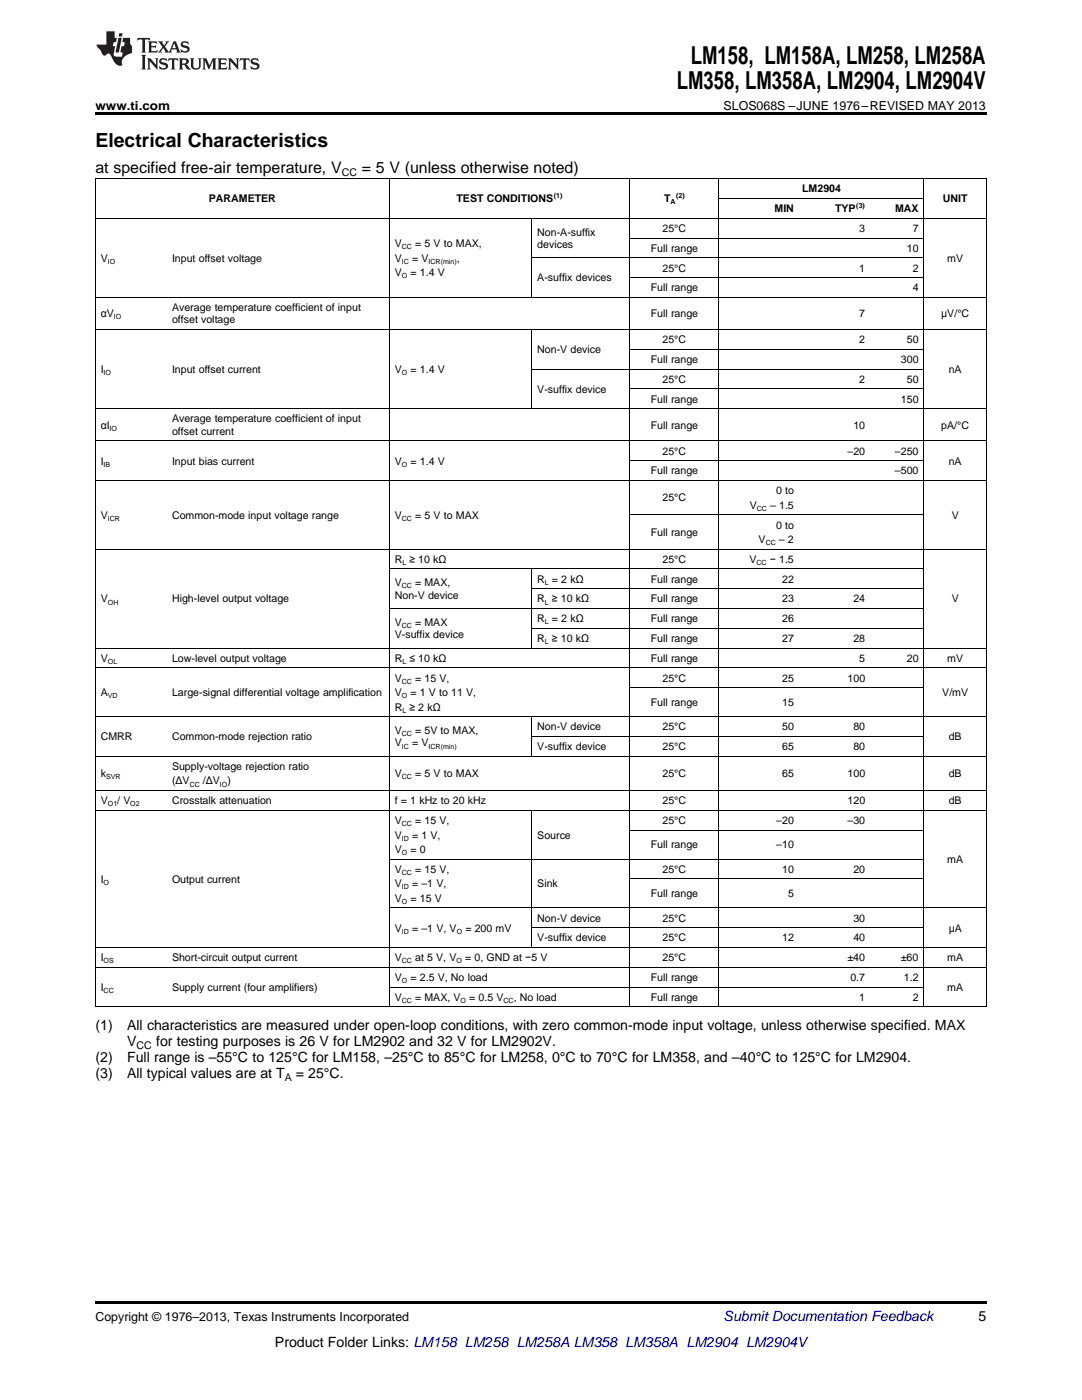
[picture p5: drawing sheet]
<svg xmlns="http://www.w3.org/2000/svg" width="216mm" height="279mm" viewBox="0 0 216 279" stroke-linecap="round" stroke-linejoin="round" font-family="sans-serif">
<defs><g id="words">
<g font-size="4.9">
<text x="135" y="17.8">LM358, LM358A, LM2904, LM2904V</text>
<text x="137.8" y="12.8">LM158, LM158A, LM258, LM258A</text>
</g>
<text font-size="3.9" x="19" y="29.3">Electrical Characteristics</text>
<g font-size="3.2">
<text x="19" y="34.4">at specified free-air temperature, V</text>
<text x="72.2" y="34.4">= 5 V (unless otherwise noted)</text>
</g>
<g font-size="2.8">
<text x="19" y="205.6">(1)</text>
<text x="25.4" y="205.6">All characteristics are measured under open-loop conditions, with zero common-mode input voltage, unless otherwise specified. MAX</text>
<text x="25.4" y="208.8">V</text>
<text x="31.2" y="208.8">for testing purposes is 26 V for LM2902 and 32 V for LM2902V.</text>
<text x="19" y="211.9">(2)</text>
<text x="19" y="215.1">(3)</text>
<text x="25.4" y="211.9">Full range is –55°C to 125°C for LM158, –25°C to 85°C for LM258, 0°C to 70°C for LM358, and –40°C to 125°C for LM2904.</text>
<text x="25.4" y="215.1">All typical values are at T</text>
<text x="59.1" y="215.1">= 25°C.</text>
<text x="195.3" y="263.6">5</text>
<text x="54.9" y="268.9">Product Folder Links: LM158 LM258 LM258A LM358 LM358A LM2904 LM2904V</text>
</g>
<text font-size="2.8" fill="#0000c8" x="144.4" y="263.6">Submit Documentation Feedback</text>
<g font-size="2.5">
<text x="19" y="21.9">www.ti.com</text>
<text x="144.4" y="21.9">SLOS068S –JUNE 1976–REVISED MAY 2013</text>
<text x="19" y="263.6">Copyright © 1976–2013, Texas Instruments Incorporated</text>
</g>
<g font-size="2.1">
<text x="68.2" y="35.1">CC</text>
<text x="41.7" y="40.4">PARAMETER</text>
<text x="91.1" y="40.4">TEST CONDITIONS</text>
<text x="132.5" y="40.4">T</text>
<text x="160.1" y="38.4">LM2904</text>
<text x="188.1" y="40.4">UNIT</text>
<text x="107.2" y="47">Non-A-suffix</text>
<text x="132.2" y="46.3">25°C</text>
<text x="154.6" y="42.3">MIN</text>
<text x="166.6" y="42.3">TYP</text>
<text x="171.4" y="46.3">3</text>
<text x="178.6" y="42.3">MAX</text>
<text x="182.1" y="46.3">7</text>
<text x="20.1" y="52.2">V</text>
<text x="34.3" y="52.2">Input offset voltage</text>
<text x="78.8" y="49.3">V</text>
<text x="78.8" y="52.2">V</text>
<text x="82.2" y="52.2">= V</text>
<text x="82.8" y="49.3">= 5 V to MAX,</text>
<text x="91.2" y="52.2">,</text>
<text x="107.2" y="49.5">devices</text>
<text x="129.9" y="50.2">Full range</text>
<text x="180.9" y="50.2">10</text>
<text x="189" y="52.2">mV</text>
<text x="78.8" y="55.1">V</text>
<text x="81.9" y="55.1">= 1.4 V</text>
<text x="107.2" y="56.2">A-suffix devices</text>
<text x="129.9" y="58.1">Full range</text>
<text x="132.2" y="54.2">25°C</text>
<text x="171.4" y="54.2">1</text>
<text x="182.1" y="54.2">2</text>
<text x="182.1" y="58.1">4</text>
<text x="20.1" y="63.3">αV</text>
<text x="34.3" y="62.1">Average temperature coefficient of input</text>
<text x="34.3" y="64.6">offset voltage</text>
<text x="129.9" y="63.3">Full range</text>
<text x="171.4" y="63.3">7</text>
<text x="187.8" y="63.3">μV/°C</text>
<text x="107.2" y="70.5">Non-V device</text>
<text x="132.2" y="68.5">25°C</text>
<text x="171.4" y="68.5">2</text>
<text x="180.9" y="68.5">50</text>
<text x="20.1" y="74.4">I</text>
<text x="34.3" y="74.4">Input offset current</text>
<text x="78.8" y="74.4">V</text>
<text x="81.9" y="74.4">= 1.4 V</text>
<text x="129.9" y="72.5">Full range</text>
<text x="132.2" y="76.4">25°C</text>
<text x="171.4" y="76.4">2</text>
<text x="179.8" y="72.5">300</text>
<text x="180.9" y="76.4">50</text>
<text x="189.3" y="74.4">nA</text>
<text x="107.2" y="78.4">V-suffix device</text>
<text x="129.9" y="80.4">Full range</text>
<text x="179.8" y="80.4">150</text>
<text x="20.1" y="85.5">αI</text>
<text x="34.3" y="84.3">Average temperature coefficient of input</text>
<text x="34.3" y="86.8">offset current</text>
<text x="129.9" y="85.5">Full range</text>
<text x="170.3" y="85.5">10</text>
<text x="187.8" y="85.5">pA/°C</text>
<text x="20.1" y="92.7">I</text>
<text x="34.3" y="92.7">Input bias current</text>
<text x="78.8" y="92.7">V</text>
<text x="81.9" y="92.7">= 1.4 V</text>
<text x="129.9" y="94.7">Full range</text>
<text x="132.2" y="90.7">25°C</text>
<text x="169.1" y="90.7">–20</text>
<text x="178.6" y="90.7">–250</text>
<text x="178.6" y="94.7">–500</text>
<text x="189.3" y="92.7">nA</text>
<text x="132.2" y="100.1">25°C</text>
<text x="149.6" y="101.5">V</text>
<text x="153.7" y="101.5">– 1.5</text>
<text x="154.9" y="98.6">0 to</text>
<text x="20.1" y="103.5">V</text>
<text x="34.3" y="103.5">Common-mode input voltage range</text>
<text x="78.8" y="103.5">V</text>
<text x="82.8" y="103.5">= 5 V to MAX</text>
<text x="129.9" y="106.9">Full range</text>
<text x="154.9" y="105.5">0 to</text>
<text x="189.9" y="103.5">V</text>
<text x="78.8" y="112.3">R ≥ 10 kΩ</text>
<text x="132.2" y="112.3">25°C</text>
<text x="149.5" y="112.3">V</text>
<text x="151.4" y="108.4">V</text>
<text x="153.6" y="112.3">− 1.5</text>
<text x="155.4" y="108.4">– 2</text>
<text x="78.8" y="117">V</text>
<text x="78.8" y="119.5">Non-V device</text>
<text x="82.8" y="117">= MAX,</text>
<text x="107.2" y="116.3">R = 2 kΩ</text>
<text x="129.9" y="116.3">Full range</text>
<text x="156.1" y="116.3">22</text>
<text x="20.1" y="120.2">V</text>
<text x="34.3" y="120.2">High-level output voltage</text>
<text x="78.8" y="124.9">V</text>
<text x="82.8" y="124.9">= MAX</text>
<text x="107.2" y="120.2">R ≥ 10 kΩ</text>
<text x="107.2" y="124.2">R = 2 kΩ</text>
<text x="129.9" y="120.2">Full range</text>
<text x="129.9" y="124.2">Full range</text>
<text x="156.1" y="120.2">23</text>
<text x="156.1" y="124.2">26</text>
<text x="170.3" y="120.2">24</text>
<text x="189.9" y="120.2">V</text>
<text x="78.8" y="127.4">V-suffix device</text>
<text x="107.2" y="128.1">R ≥ 10 kΩ</text>
<text x="129.9" y="128.1">Full range</text>
<text x="156.1" y="128.1">27</text>
<text x="170.3" y="128.1">28</text>
<text x="20.1" y="132.1">V</text>
<text x="34.3" y="132.1">Low-level output voltage</text>
<text x="78.8" y="132.1">R ≤ 10 kΩ</text>
<text x="78.8" y="136">V</text>
<text x="82.8" y="136">= 15 V,</text>
<text x="129.9" y="132.1">Full range</text>
<text x="132.2" y="136">25°C</text>
<text x="156.1" y="136">25</text>
<text x="169.1" y="136">100</text>
<text x="171.4" y="132.1">5</text>
<text x="180.9" y="132.1">20</text>
<text x="189" y="132.1">mV</text>
<text x="20.1" y="138.9">A</text>
<text x="34.3" y="138.9">Large-signal differential voltage amplification</text>
<text x="78.8" y="138.9">V</text>
<text x="78.8" y="141.8">R ≥ 2 kΩ</text>
<text x="81.9" y="138.9">= 1 V to 11 V,</text>
<text x="129.9" y="140.9">Full range</text>
<text x="156.1" y="140.9">15</text>
<text x="188" y="138.9">V/mV</text>
<text x="20.1" y="147.7">CMRR</text>
<text x="34.3" y="147.7">Common-mode rejection ratio</text>
<text x="78.8" y="146.5">V</text>
<text x="78.8" y="149">V</text>
<text x="82.2" y="149">= V</text>
<text x="82.8" y="146.5">= 5V to MAX,</text>
<text x="107.2" y="145.8">Non-V device</text>
<text x="107.2" y="149.7">V-suffix device</text>
<text x="132.2" y="145.8">25°C</text>
<text x="132.2" y="149.7">25°C</text>
<text x="156.1" y="145.8">50</text>
<text x="156.1" y="149.7">65</text>
<text x="170.3" y="145.8">80</text>
<text x="170.3" y="149.7">80</text>
<text x="189.3" y="147.7">dB</text>
<text x="20.1" y="155.1">k</text>
<text x="34.3" y="153.7">Supply-voltage rejection ratio</text>
<text x="78.8" y="155.1">V</text>
<text x="82.8" y="155.1">= 5 V to MAX</text>
<text x="132.2" y="155.1">25°C</text>
<text x="156.1" y="155.1">65</text>
<text x="169.1" y="155.1">100</text>
<text x="189.3" y="155.1">dB</text>
<text x="20.1" y="160.5">V</text>
<text x="23.4" y="160.5">/ V</text>
<text x="34.3" y="156.6">(ΔV</text>
<text x="34.3" y="160.5">Crosstalk attenuation</text>
<text x="40.5" y="156.6">/ΔV</text>
<text x="45.4" y="156.6">)</text>
<text x="78.8" y="160.5">f = 1 kHz to 20 kHz</text>
<text x="132.2" y="160.5">25°C</text>
<text x="169.1" y="160.5">120</text>
<text x="189.3" y="160.5">dB</text>
<text x="78.8" y="164.5">V</text>
<text x="78.8" y="167.4">V</text>
<text x="82.2" y="167.4">= 1 V,</text>
<text x="82.8" y="164.5">= 15 V,</text>
<text x="107.2" y="167.4">Source</text>
<text x="132.2" y="164.5">25°C</text>
<text x="154.9" y="164.5">–20</text>
<text x="169.1" y="164.5">–30</text>
<text x="78.8" y="170.3">V</text>
<text x="81.9" y="170.3">= 0</text>
<text x="129.9" y="169.3">Full range</text>
<text x="154.9" y="169.3">–10</text>
<text x="189" y="172.2">mA</text>
<text x="20.1" y="176.2">I</text>
<text x="34.3" y="176.2">Output current</text>
<text x="78.8" y="174.2">V</text>
<text x="78.8" y="177.1">V</text>
<text x="78.8" y="180">V</text>
<text x="81.9" y="180">= 15 V</text>
<text x="82.2" y="177.1">= –1 V,</text>
<text x="82.8" y="174.2">= 15 V,</text>
<text x="107.2" y="177.1">Sink</text>
<text x="129.9" y="179.1">Full range</text>
<text x="132.2" y="174.2">25°C</text>
<text x="156.1" y="174.2">10</text>
<text x="157.3" y="179.1">5</text>
<text x="170.3" y="174.2">20</text>
<text x="78.8" y="185.9">V</text>
<text x="82.2" y="185.9">= –1 V, V</text>
<text x="92.9" y="185.9">= 200 mV</text>
<text x="107.2" y="183.9">Non-V device</text>
<text x="132.2" y="183.9">25°C</text>
<text x="170.3" y="183.9">30</text>
<text x="189.3" y="185.9">μA</text>
<text x="20.1" y="191.8">I</text>
<text x="34.3" y="191.8">Short-circuit output current</text>
<text x="78.8" y="191.8">V</text>
<text x="82.8" y="191.8">at 5 V, V</text>
<text x="92.8" y="191.8">= 0, GND at −5 V</text>
<text x="107.2" y="187.9">V-suffix device</text>
<text x="132.2" y="187.9">25°C</text>
<text x="132.2" y="191.8">25°C</text>
<text x="156.1" y="187.9">12</text>
<text x="169.1" y="191.8">±40</text>
<text x="170.3" y="187.9">40</text>
<text x="179.8" y="191.8">±60</text>
<text x="189" y="191.8">mA</text>
<text x="20.1" y="197.8">I</text>
<text x="34.3" y="197.8">Supply current (four amplifiers)</text>
<text x="78.8" y="195.8">V</text>
<text x="81.9" y="195.8">= 2.5 V, No load</text>
<text x="129.9" y="195.8">Full range</text>
<text x="169.7" y="195.8">0.7</text>
<text x="180.4" y="195.8">1.2</text>
<text x="189" y="197.8">mA</text>
<text x="78.8" y="199.7">V</text>
<text x="82.8" y="199.7">= MAX, V</text>
<text x="93.6" y="199.7">= 0.5 V</text>
<text x="102.5" y="199.7">, No load</text>
<text x="129.9" y="199.7">Full range</text>
<text x="171.4" y="199.7">1</text>
<text x="182.1" y="199.7">2</text>
<text x="27.3" y="209.3">CC</text>
<text x="56.8" y="215.7">A</text>
</g>
<g font-size="1.4">
<text x="110.5" y="39.5">(1)</text>
<text x="133.8" y="40.8">A</text>
<text x="134.9" y="39.5">(2)</text>
<text x="170.9" y="41.5">(3)</text>
<text x="21.5" y="52.6">IO</text>
<text x="80.2" y="49.7">CC</text>
<text x="80.2" y="52.6">IC</text>
<text x="85.5" y="52.6">ICR(min)</text>
<text x="80.2" y="55.5">O</text>
<text x="22.7" y="63.7">IO</text>
<text x="20.7" y="74.9">IO</text>
<text x="80.2" y="74.9">O</text>
<text x="21.9" y="86">IO</text>
<text x="20.7" y="93.1">IB</text>
<text x="80.2" y="93.1">O</text>
<text x="151" y="102">CC</text>
<text x="21.5" y="103.9">ICR</text>
<text x="80.2" y="103.9">CC</text>
<text x="80.3" y="112.7">L</text>
<text x="151" y="112.7">CC</text>
<text x="152.8" y="108.8">CC</text>
<text x="80.2" y="117.4">CC</text>
<text x="108.7" y="116.7">L</text>
<text x="21.5" y="120.7">OH</text>
<text x="80.2" y="125.3">CC</text>
<text x="108.7" y="120.7">L</text>
<text x="108.7" y="124.6">L</text>
<text x="108.7" y="128.6">L</text>
<text x="21.5" y="132.5">OL</text>
<text x="80.2" y="136.5">CC</text>
<text x="80.3" y="132.5">L</text>
<text x="21.5" y="139.3">VD</text>
<text x="80.2" y="139.3">O</text>
<text x="80.3" y="142.2">L</text>
<text x="80.2" y="146.9">CC</text>
<text x="80.2" y="149.4">IC</text>
<text x="85.5" y="149.4">ICR(min)</text>
<text x="21.2" y="155.5">SVR</text>
<text x="80.2" y="155.5">CC</text>
<text x="21.5" y="160.9">O1</text>
<text x="26" y="160.9">O2</text>
<text x="37.9" y="157">CC</text>
<text x="43.9" y="157">IO</text>
<text x="80.2" y="164.9">CC</text>
<text x="80.2" y="167.8">ID</text>
<text x="80.2" y="170.7">O</text>
<text x="20.7" y="176.6">O</text>
<text x="80.2" y="174.6">CC</text>
<text x="80.2" y="177.5">ID</text>
<text x="80.2" y="180.4">O</text>
<text x="80.2" y="186.3">ID</text>
<text x="91.1" y="186.3">O</text>
<text x="20.7" y="192.3">OS</text>
<text x="80.2" y="192.3">CC</text>
<text x="80.2" y="196.2">O</text>
<text x="91.1" y="192.3">O</text>
<text x="20.7" y="198.2">CC</text>
<text x="80.2" y="200.2">CC</text>
<text x="91.9" y="200.2">O</text>
<text x="100.5" y="200.2">CC</text>
</g>
</g></defs>
<path d="M19 22.5h177.8v.5h-177.8zM19 259.7h177.8v.5h-177.8z" fill="#000"/>
<g fill="none" stroke="#000" stroke-width=".2">
<path d="M19 35.6h177.8M19.1 35.7v165.3M77.7 35.7v165.3M125.7 35.7v165.3M143.5 35.7v165.3M143.5 39.6h40.9M184.3 35.7v165.3M196.8 35.7v165.3M19 59.4h177.8M19 43.6h177.8M106.1 43.6v15.8M106.2 51.5h78.2"/>
<path d="M125.7 55.4h58.7M125.7 47.5h58.7M19 65.8h177.8M106.1 65.8v15.8M106.2 73.7h78.2M125.7 77.6h58.7M125.7 69.7h58.7M19 95.9h177.8M19 88h177.8M19 81.6h177.8M125.7 92h58.7M19 109.6h177.8"/>
<path d="M77.7 113.5h106.7M106.1 113.6v15.8M106.2 117.5h78.2M125.7 102.7h58.7M19 133.3h177.8M19 129.3h177.8M77.7 121.4h106.7M106.2 125.4h78.2M125.7 137.2h58.7M19 157.8h177.8M19 150.9h177.8M19 143h177.8"/>
<path d="M106.1 143.1v7.9M106.2 147h78.2M19 161.7h177.8M77.7 171.5h106.7M106.1 161.8v27.4M125.7 175.4h58.7M125.7 165.7h58.7M19 193.1h177.8M19 189.1h177.8M77.7 197h106.7M77.7 181.2h119.1M106.2 185.2h78.2"/>
<path d="M19 201h177.8"/>
</g>
<g fill="#231f20">
<path d="M27.5 7.6l-.1 .5 .4-.2h.6v.1v2.1l-.2 .4h1l-.3-.4v-2.1l.1-.1h.5l.5 .2-.2-.5zM29.5 8.3l.2 .3v1.5l-.2 .4h1.8l.2-.6a1.04 1.04 0 0 1-1.3 .2v-.7h.6l.3 .2v-.6l-.3 .2h-.6v-.6l.8-.1 .4 .3-.2-.5zM31.5 8.3l.9 1.1-.9 1.1h.8l-.2-.2 .5-.7 .4 .7-.2 .2h1.5l-.1-.2 .1-.4h.9l.1 .4-.2 .2h1l-.3-.3-.7-1.9h-.5l-.9 2-.8-1 .9-1h-.8l.1 .3-.3 .5-.4-.6 .2-.2zM34.7 8.6l.4 1h-.7zM36.3 8.4a.63 .63 0 0 0-.2 .7 .63 .63 0 0 0 .6 .4l.6 .2 .1 .2a.75 .75 0 0 1-.7 .4 .75 .75 0 0 1-.6-.5l.1 .7 .1-.1a1.11 1.11 0 0 0 1.5-.6 1.13 1.13 0 0 0-1.2-.8l-.1-.4a1.04 1.04 0 0 1 1.2 .2l-.2-.5-.1 .1-.5-.2zM28.2 10.9l.2 .4v2.2l-.2 .4h1l-.3-.4v-2.2l.3-.4zM29.3 11.6l.3 .4v1.5l-.3 .4h.8l-.2-.4v-1.3l1.5 1.7v-1.9l.2-.4h-.7l.2 .4v.9l-1.1-1.3zM32 11.8a.62 .62 0 0 0-.2 .7 .62 .62 0 0 0 .6 .4l.6 .1 .1 .3a.76 .76 0 0 1-.7 .3 .76 .76 0 0 1-.6-.4l.1 .7 .1-.1a1.11 1.11 0 0 0 1.5-.6 1.13 1.13 0 0 0-1.2-.8l-.1-.4a1.04 1.04 0 0 1 1.2 .2l-.2-.6-.1 .1-.5-.1zM33.7 11.6l-.2 .6a.61 .61 0 0 1 .8-.3v1.6l-.2 .4h.9l-.2-.4v-1.6a.63 .63 0 0 1 .8 .3l-.2-.6zM35.6 11.6l.3 .4v1.5l-.3 .4h1l-.2-.2v-.8l.5 .2a.76 .76 0 0 0 1.2 .7l-1-1a.58 .58 0 0 0 .6-.5 .58 .58 0 0 0-.5-.6zM36.4 11.9h.1a.45 .45 0 0 1 .5 .1 .45 .45 0 0 1 .1 .5l-.7 .2zM37.9 11.6l.2 .2a2.17 2.17 0 0 0 .3 1.9 .99 .99 0 0 0 1.6-.6v-1.1l.2-.4h-.7l.2 .2a1.92 1.92 0 0 1-.2 1.8 .6 .6 0 0 1-.9-.5v-1.1l.2-.4zM40.4 11.6l.2 .4v1.5l-.2 .4h.7l-.2-.4v-1.4l.8 1.8 .8-1.8v1.4l-.2 .4h.9l-.2-.4v-1.5l.2-.4h-.8l-.6 1.5-.6-1.5zM43.4 11.6l.2 .4v1.5l-.2 .4h1.8l.2-.6a1.04 1.04 0 0 1-1.3 .1v-.6h.5l.4 .2v-.6l-.4 .2h-.5v-.7h.8l.3 .3-.1-.6zM45.5 11.6l.2 .4v1.5l-.2 .4h.7l-.2-.4v-1.3l1.5 1.7v-1.9l.2-.4h-.7l.2 .4v.9l-1.1-1.3zM47.9 11.6l-.1 .6a.61 .61 0 0 1 .8-.3v1.6l-.3 .4h1l-.3-.4 .1-1.6a.63 .63 0 0 1 .7 .3l-.1-.6zM50.2 11.8a.62 .62 0 0 0-.2 .7 .62 .62 0 0 0 .6 .4l.6 .1 .2 .3a.76 .76 0 0 1-.8 .3 .76 .76 0 0 1-.6-.4l.1 .7 .2-.1a1.11 1.11 0 0 0 1.5-.6 1.13 1.13 0 0 0-1.3-.8l-.1-.4a1.04 1.04 0 0 1 1.2 .2l-.1-.6-.2 .1-.5-.1z"/>
<path d="M21.2 6.3v2.6h-1.9l.1 .4 .7 .9a.91 .91 0 0 0 1 .8 .56 .56 0 0 1 .5-.3 .56 .56 0 0 1 .5 .3l.4 .8a1.53 1.53 0 0 0 1.9 1.2 1.54 1.54 0 0 1 1-2.1l.9-.3v-1.4a1.52 1.52 0 0 1-.3-1.6h-1.4l-.2 .8h.5l-.2 .8h-.4l-.2 1v.2l.4 .1-.2 .8a1.93 1.93 0 0 1-1.6-.3l.3-1.8h-.5l.2-.8h.4l.2-.8h-.4v-1.3zM23.6 7.6l-.6 2.9h.7l.6-2.9zM23.8 6.6l-.1 .7h.6l.2-.7z"/>
</g>
<use href="#words"/>
</svg>
